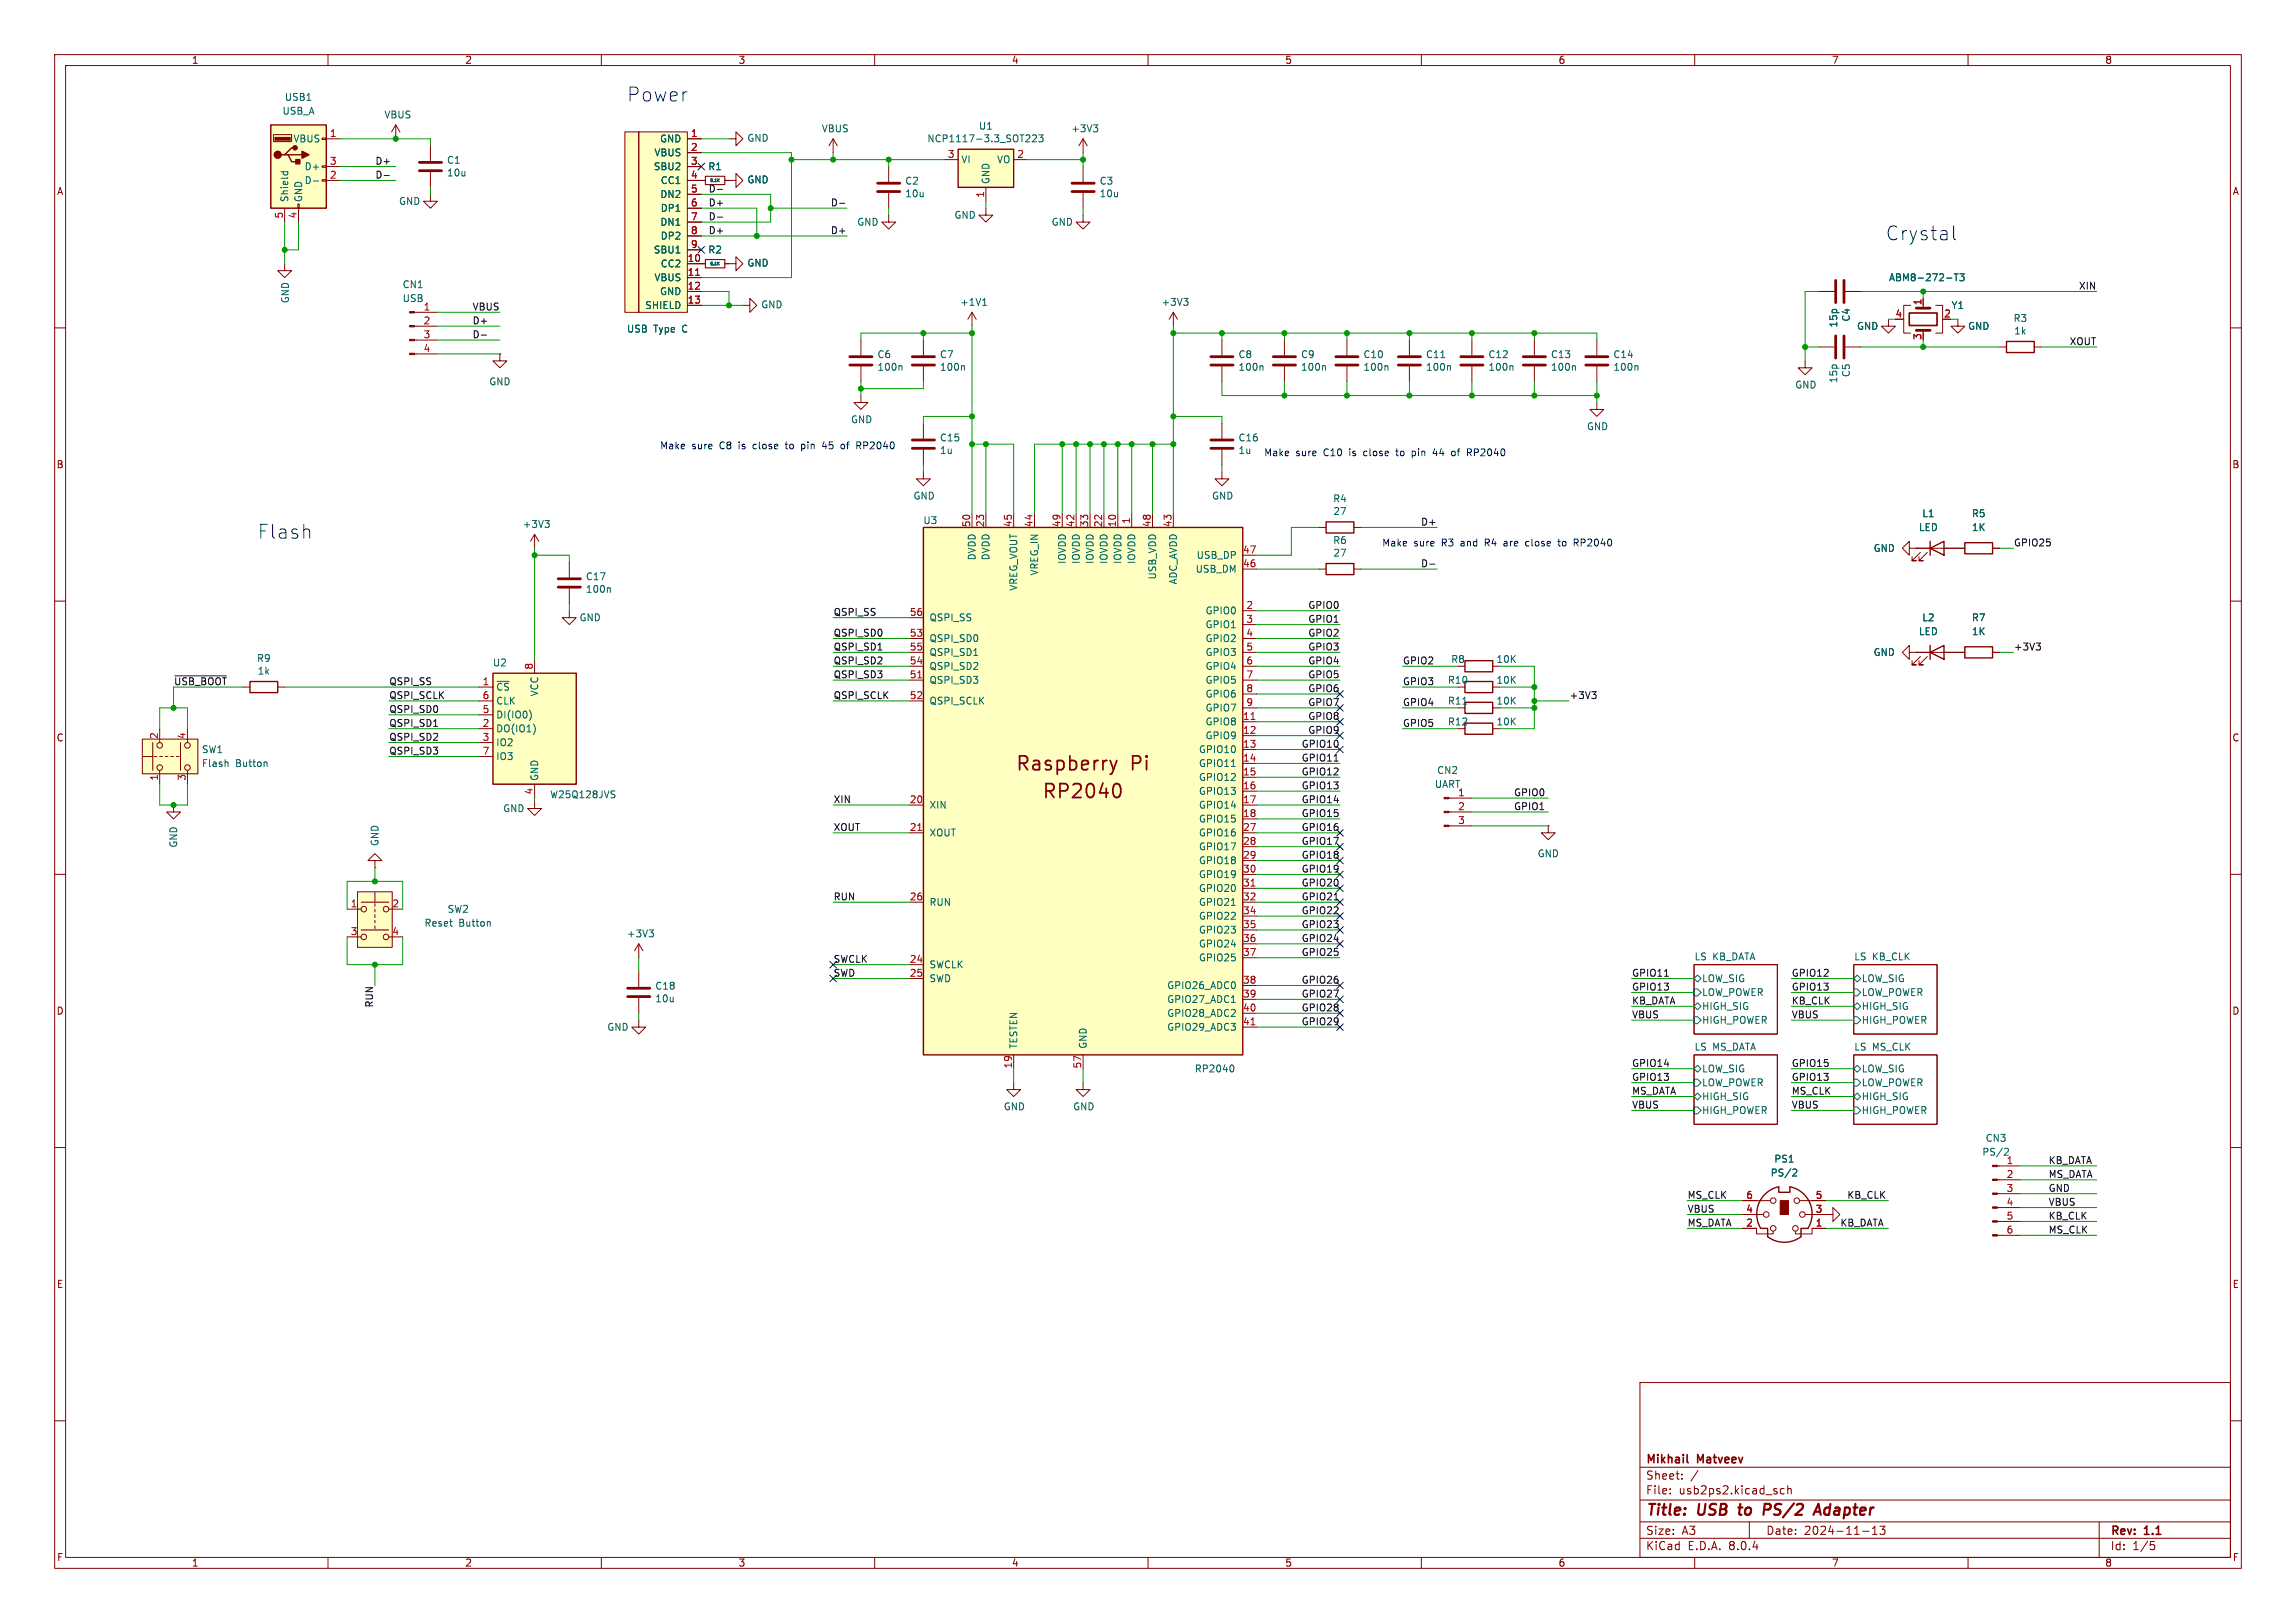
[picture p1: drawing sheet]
<svg xmlns="http://www.w3.org/2000/svg" width="420mm" height="297mm" viewBox="0 0 420 297" stroke-linecap="round" stroke-linejoin="round" font-family="sans-serif">
<defs><g id="words">
<g font-size="3.5" fill="#0000c2">
<text x="114.6" y="18.8">Power</text>
<text x="344.8" y="44.2">Crystal</text>
<text x="47" y="98.8">Flash</text>
</g>
<g font-size="3.5" fill="#840000">
<text x="185.7" y="141.4">Raspberry</text>
<text x="206.8" y="141.4">Pi</text>
<text x="190.5" y="146.5">RP2040</text>
</g>
<g font-size="2.8" fill="#840000">
<text x="301" y="277.9">Title:</text>
<text x="310.6" y="277.9">USB</text>
<text x="319" y="277.9">to</text>
<text x="324.2" y="277.9">PS/2</text>
<text x="334.5" y="277.9">Adapter</text>
</g>
<g font-size="2.1" fill="#840000">
<text x="301" y="268.2">Mikhail</text>
<text x="310.6" y="268.2">Matveev</text>
<text x="301" y="273.7">File:</text>
<text x="301" y="271">Sheet:</text>
<text x="307.1" y="273.7">usb2ps2.kicad_sch</text>
<text x="301" y="281.1">Size:</text>
<text x="307.6" y="281.1">A3</text>
<text x="323" y="281.1">Date:</text>
<text x="330" y="281.1">2024-11-13</text>
<text x="386" y="281.3">Rev:</text>
<text x="392.4" y="281.3">1.1</text>
<text x="301" y="283.9">KiCad</text>
<text x="308.7" y="283.9">E.D.A.</text>
<text x="316.3" y="283.9">8.0.4</text>
<text x="386" y="283.9">Id:</text>
<text x="390.1" y="283.9">1/5</text>
</g>
<g font-size="1.8" fill="#840000">
<text x="35" y="11.9">1</text>
<text x="85" y="11.9">2</text>
<text x="135" y="11.9">3</text>
<text x="185" y="11.9">4</text>
<text x="235" y="11.9">5</text>
<text x="285" y="11.9">6</text>
<text x="335" y="11.9">7</text>
<text x="385" y="11.9">8</text>
<text x="10.3" y="35.9">A</text>
<text x="408.3" y="35.9">A</text>
<text x="10.3" y="85.9">B</text>
<text x="408.2" y="85.9">B</text>
<text x="10.3" y="135.9">C</text>
<text x="408.2" y="135.9">C</text>
<text x="10.3" y="185.9">D</text>
<text x="408.2" y="185.9">D</text>
<text x="10.3" y="235.9">E</text>
<text x="408.3" y="235.9">E</text>
<text x="10.3" y="285.9">F</text>
<text x="35" y="286.9">1</text>
<text x="85" y="286.9">2</text>
<text x="135" y="286.9">3</text>
<text x="185" y="286.9">4</text>
<text x="235" y="286.9">5</text>
<text x="285" y="286.9">6</text>
<text x="335" y="286.9">7</text>
<text x="385" y="286.9">8</text>
<text x="408.3" y="285.9">F</text>
</g>
<g font-size="1.8" fill="#006464">
<text x="51.6" y="21.2">USB_A</text>
<text x="52" y="18.6">USB1</text>
<text x="70.2" y="21.9">VBUS</text>
<text x="179" y="23.9">U1</text>
<text x="53.6" y="26.3">VBUS</text>
<text x="119.6" y="28.8">VBUS</text>
<text x="120.6" y="26.3">GND</text>
<text x="136.6" y="26.1">GND</text>
<text x="150.2" y="24.4">VBUS</text>
<text x="169.5" y="26.2">NCP1117-3.3_SOT223</text>
<text x="195.9" y="24.4">+3V3</text>
<text x="55.6" y="33.9">D-</text>
<text x="55.6" y="31.3">D+</text>
<text x="81.7" y="30.2">C1</text>
<text x="81.7" y="32.5">10u</text>
<text x="119.5" y="31.3">SBU2</text>
<text x="120.8" y="33.9">CC1</text>
<text x="129.5" y="31.3">R1</text>
<text x="136.6" y="33.8">GND</text>
<text x="165.5" y="34">C2</text>
<text x="175.8" y="30.1">VI</text>
<text x="181.2" y="33.8" transform="rotate(-90 181.2 33.8)">GND</text>
<text x="182.3" y="30.1">VO</text>
<text x="201.1" y="34">C3</text>
<text x="52.9" y="37.1" transform="rotate(-90 52.9 37.1)">Shield</text>
<text x="55.5" y="37.1" transform="rotate(-90 55.5 37.1)">GND</text>
<text x="72.9" y="37.7">GND</text>
<text x="120.7" y="36.4">DN2</text>
<text x="120.7" y="41.5">DN1</text>
<text x="120.8" y="39">DP1</text>
<text x="156.7" y="41.5">GND</text>
<text x="165.5" y="36.3">10u</text>
<text x="174.5" y="40.2">GND</text>
<text x="192.3" y="41.5">GND</text>
<text x="201.1" y="36.3">10u</text>
<text x="119.5" y="46.6">SBU1</text>
<text x="120.8" y="44">DP2</text>
<text x="129.5" y="46.6">R2</text>
<text x="73.6" y="52.9">CN1</text>
<text x="119.6" y="51.7">VBUS</text>
<text x="120.8" y="49.1">CC2</text>
<text x="136.6" y="49">GND</text>
<text x="345.5" y="51.7">ABM8-272-T3</text>
<text x="53.1" y="55.6" transform="rotate(-90 53.1 55.6)">GND</text>
<text x="73.6" y="55.5">USB</text>
<text x="77.4" y="56.9">1</text>
<text x="117.9" y="56.7">SHIELD</text>
<text x="120.6" y="54.2">GND</text>
<text x="139.2" y="56.6">GND</text>
<text x="175.5" y="56.2">+1V1</text>
<text x="212.4" y="56.2">+3V3</text>
<text x="338.6" y="59" transform="rotate(-90 338.6 59)">C4</text>
<text x="356.9" y="56.7">Y1</text>
<text x="368.2" y="59.1">R3</text>
<text x="114.6" y="61.1">USB</text>
<text x="119.6" y="61.1">Type</text>
<text x="124.9" y="61.1">C</text>
<text x="160.4" y="65.7">C6</text>
<text x="171.8" y="65.7">C7</text>
<text x="226.5" y="65.7">C8</text>
<text x="237.9" y="65.7">C9</text>
<text x="249.3" y="65.7">C10</text>
<text x="260.7" y="65.7">C11</text>
<text x="272.2" y="65.7">C12</text>
<text x="283.6" y="65.7">C13</text>
<text x="295" y="65.7">C14</text>
<text x="336.3" y="60" transform="rotate(-90 336.3 60)">15p</text>
<text x="339.6" y="60.6">GND</text>
<text x="359.9" y="60.6">GND</text>
<text x="368.4" y="61.4">1k</text>
<text x="89.4" y="70.7">GND</text>
<text x="160.4" y="68">100n</text>
<text x="171.8" y="68">100n</text>
<text x="226.5" y="68">100n</text>
<text x="237.9" y="68">100n</text>
<text x="249.3" y="68">100n</text>
<text x="260.7" y="68">100n</text>
<text x="272.2" y="68">100n</text>
<text x="283.6" y="68">100n</text>
<text x="295" y="68">100n</text>
<text x="328.3" y="71.3">GND</text>
<text x="336.3" y="70.2" transform="rotate(-90 336.3 70.2)">15p</text>
<text x="338.6" y="69.1" transform="rotate(-90 338.6 69.1)">C5</text>
<text x="155.6" y="77.6">GND</text>
<text x="171.8" y="83.3">1u</text>
<text x="171.8" y="81">C15</text>
<text x="226.5" y="83.3">1u</text>
<text x="226.5" y="81">C16</text>
<text x="290.2" y="78.9">GND</text>
<text x="167" y="91.6">GND</text>
<text x="221.6" y="91.6">GND</text>
<text x="243.8" y="92.1">R4</text>
<text x="243.8" y="94.4">27</text>
<text x="351.5" y="94.8">L1</text>
<text x="360.6" y="94.8">R5</text>
<text x="95.5" y="96.8">+3V3</text>
<text x="168.8" y="96.1">U3</text>
<text x="243.8" y="99.7">R6</text>
<text x="342.6" y="101.2">GND</text>
<text x="350.9" y="97.4">LED</text>
<text x="360.6" y="97.4">1K</text>
<text x="107.1" y="106.4">C17</text>
<text x="178.7" y="102.6" transform="rotate(-90 178.7 102.6)">DVDD</text>
<text x="181.2" y="102.6" transform="rotate(-90 181.2 102.6)">DVDD</text>
<text x="190.1" y="105.4" transform="rotate(-90 190.1 105.4)">VREG_IN</text>
<text x="195.2" y="103.3" transform="rotate(-90 195.2 103.3)">IOVDD</text>
<text x="197.7" y="103.3" transform="rotate(-90 197.7 103.3)">IOVDD</text>
<text x="200.3" y="103.3" transform="rotate(-90 200.3 103.3)">IOVDD</text>
<text x="202.8" y="103.3" transform="rotate(-90 202.8 103.3)">IOVDD</text>
<text x="205.3" y="103.3" transform="rotate(-90 205.3 103.3)">IOVDD</text>
<text x="207.9" y="103.3" transform="rotate(-90 207.9 103.3)">IOVDD</text>
<text x="211.7" y="106.1" transform="rotate(-90 211.7 106.1)">USB_VDD</text>
<text x="215.5" y="107.1" transform="rotate(-90 215.5 107.1)">ADC_AVDD</text>
<text x="218.6" y="105">USB_DM</text>
<text x="218.8" y="102.5">USB_DP</text>
<text x="243.8" y="102.1">27</text>
<text x="105.9" y="113.9">GND</text>
<text x="107.1" y="108.7">100n</text>
<text x="169.9" y="113.9">QSPI_SS</text>
<text x="186.3" y="108.2" transform="rotate(-90 186.3 108.2)">VREG_VOUT</text>
<text x="220.4" y="112.6">GPIO0</text>
<text x="351.5" y="113.9">L2</text>
<text x="360.6" y="113.9">R7</text>
<text x="169.9" y="117.7">QSPI_SD0</text>
<text x="220.4" y="115.2">GPIO1</text>
<text x="220.4" y="117.7">GPIO2</text>
<text x="350.9" y="116.4">LED</text>
<text x="360.6" y="116.4">1K</text>
<text x="46.9" y="121.3">R9</text>
<text x="47" y="123.6">1k</text>
<text x="90.1" y="122.1">U2</text>
<text x="169.9" y="125.3">QSPI_SD3</text>
<text x="169.9" y="122.8">QSPI_SD2</text>
<text x="169.9" y="120.2">QSPI_SD1</text>
<text x="220.4" y="120.2">GPIO3</text>
<text x="220.4" y="122.8">GPIO4</text>
<text x="220.4" y="125.3">GPIO5</text>
<text x="264.8" y="125.3">R10</text>
<text x="265.4" y="121.5">R8</text>
<text x="273.6" y="125.3">10K</text>
<text x="273.6" y="121.5">10K</text>
<text x="342.6" y="120.2">GND</text>
<text x="90.7" y="126.6">~{CS}</text>
<text x="90.7" y="131.7">DI(IO0)</text>
<text x="90.7" y="129.1">CLK</text>
<text x="98.7" y="127.5" transform="rotate(-90 98.7 127.5)">VCC</text>
<text x="169.9" y="129.1">QSPI_SCLK</text>
<text x="220.4" y="127.9">GPIO6</text>
<text x="220.4" y="130.4">GPIO7</text>
<text x="264.8" y="129.1">R11</text>
<text x="273.6" y="129.1">10K</text>
<text x="90.7" y="134.2">DO(IO1)</text>
<text x="90.7" y="136.8">IO2</text>
<text x="220.4" y="132.9">GPIO8</text>
<text x="220.4" y="135.5">GPIO9</text>
<text x="264.8" y="132.9">R12</text>
<text x="273.6" y="132.9">10K</text>
<text x="36.8" y="140.6">Flash</text>
<text x="36.8" y="138">SW1</text>
<text x="43.1" y="140.6">Button</text>
<text x="90.7" y="139.3">IO3</text>
<text x="98.7" y="143" transform="rotate(-90 98.7 143)">GND</text>
<text x="219.2" y="138">GPIO10</text>
<text x="219.2" y="140.6">GPIO11</text>
<text x="219.2" y="143.1">GPIO12</text>
<text x="262.8" y="141.8">CN2</text>
<text x="91.9" y="148.8">GND</text>
<text x="100.5" y="146.3">W25Q128JVS</text>
<text x="169.9" y="148.2">XIN</text>
<text x="219.2" y="145.6">GPIO13</text>
<text x="219.2" y="148.2">GPIO14</text>
<text x="262.4" y="144.4">UART</text>
<text x="32.6" y="155.2" transform="rotate(-90 32.6 155.2)">GND</text>
<text x="69.4" y="154.9" transform="rotate(-90 69.4 154.9)">GND</text>
<text x="169.9" y="153.3">XOUT</text>
<text x="219.2" y="150.7">GPIO15</text>
<text x="219.2" y="153.3">GPIO16</text>
<text x="219.2" y="155.8">GPIO17</text>
<text x="219.2" y="158.3">GPIO18</text>
<text x="219.2" y="160.9">GPIO19</text>
<text x="281.2" y="157.1">GND</text>
<text x="81.8" y="167.2">SW2</text>
<text x="169.9" y="166">RUN</text>
<text x="219.2" y="163.4">GPIO20</text>
<text x="219.2" y="166">GPIO21</text>
<text x="77.6" y="169.8">Reset</text>
<text x="83.9" y="169.8">Button</text>
<text x="114.6" y="171.7">+3V3</text>
<text x="219.2" y="168.5">GPIO22</text>
<text x="219.2" y="171">GPIO23</text>
<text x="219.2" y="173.6">GPIO24</text>
<text x="169.9" y="177.4">SWCLK</text>
<text x="169.9" y="179.9">SWD</text>
<text x="219.2" y="176.1">GPIO25</text>
<text x="309.9" y="175.8">LS</text>
<text x="311.3" y="179.9">LOW_SIG</text>
<text x="313.3" y="175.8">KB_DATA</text>
<text x="339.1" y="175.8">LS</text>
<text x="340.5" y="179.9">LOW_SIG</text>
<text x="342.5" y="175.8">KB_CLK</text>
<text x="119.8" y="181.3">C18</text>
<text x="119.8" y="183.6">10u</text>
<text x="213.4" y="181.2">GPIO26_ADC0</text>
<text x="213.4" y="183.7">GPIO27_ADC1</text>
<text x="311.3" y="182.5">LOW_POWER</text>
<text x="311.3" y="185">HIGH_SIG</text>
<text x="340.5" y="182.5">LOW_POWER</text>
<text x="340.5" y="185">HIGH_SIG</text>
<text x="111" y="188.8">GND</text>
<text x="213.4" y="186.3">GPIO28_ADC2</text>
<text x="213.4" y="188.8">GPIO29_ADC3</text>
<text x="311.3" y="187.6">HIGH_POWER</text>
<text x="340.5" y="187.6">HIGH_POWER</text>
<text x="186.3" y="192" transform="rotate(-90 186.3 192)">TESTEN</text>
<text x="199" y="192" transform="rotate(-90 199 192)">GND</text>
<text x="218.5" y="196.4">RP2040</text>
<text x="309.9" y="192.3">LS</text>
<text x="311.3" y="196.4">LOW_SIG</text>
<text x="313.3" y="192.3">MS_DATA</text>
<text x="339.1" y="192.3">LS</text>
<text x="340.5" y="196.4">LOW_SIG</text>
<text x="342.5" y="192.3">MS_CLK</text>
<text x="183.5" y="203.4">GND</text>
<text x="196.2" y="203.4">GND</text>
<text x="311.3" y="199">LOW_POWER</text>
<text x="311.3" y="201.5">HIGH_SIG</text>
<text x="340.5" y="199">LOW_POWER</text>
<text x="340.5" y="201.5">HIGH_SIG</text>
<text x="311.3" y="204.1">HIGH_POWER</text>
<text x="340.5" y="204.1">HIGH_POWER</text>
<text x="363.1" y="209.1">CN3</text>
<text x="323.8" y="215.5">PS/2</text>
<text x="324.5" y="213">PS1</text>
<text x="362.5" y="211.7">PS/2</text>
<text x="367" y="213.1">1</text>
</g>
<g font-size="1.8" fill="#a90000">
<text x="60.3" y="25.1">1</text>
<text x="126.3" y="25.1">1</text>
<text x="126.3" y="27.7">2</text>
<text x="173.3" y="29">3</text>
<text x="186" y="29">2</text>
<text x="60.3" y="32.8">2</text>
<text x="60.3" y="30.2">3</text>
<text x="126.3" y="30.2">3</text>
<text x="126.3" y="32.8">4</text>
<text x="126.3" y="35.3">5</text>
<text x="51.8" y="40.1" transform="rotate(-90 51.8 40.1)">5</text>
<text x="54.4" y="40.1" transform="rotate(-90 54.4 40.1)">4</text>
<text x="126.3" y="37.8">6</text>
<text x="126.3" y="40.4">7</text>
<text x="180.1" y="36.3" transform="rotate(-90 180.1 36.3)">1</text>
<text x="126.3" y="42.9">8</text>
<text x="126.3" y="45.5">9</text>
<text x="125.7" y="48">10</text>
<text x="125.7" y="50.5">11</text>
<text x="125.7" y="53.1">12</text>
<text x="77.4" y="59.4">2</text>
<text x="125.7" y="55.6">13</text>
<text x="346.6" y="58.2">4</text>
<text x="351.5" y="56" transform="rotate(-90 351.5 56)">1</text>
<text x="355.5" y="58.2">2</text>
<text x="77.4" y="62">3</text>
<text x="77.4" y="64.5">4</text>
<text x="351.5" y="62.3" transform="rotate(-90 351.5 62.3)">3</text>
<text x="206.8" y="96" transform="rotate(-90 206.8 96)">1</text>
<text x="177.5" y="96.6" transform="rotate(-90 177.5 96.6)">50</text>
<text x="180.1" y="96.6" transform="rotate(-90 180.1 96.6)">23</text>
<text x="185.2" y="96.6" transform="rotate(-90 185.2 96.6)">45</text>
<text x="189" y="96.6" transform="rotate(-90 189 96.6)">44</text>
<text x="194.1" y="96.6" transform="rotate(-90 194.1 96.6)">49</text>
<text x="196.6" y="96.6" transform="rotate(-90 196.6 96.6)">42</text>
<text x="199.1" y="96.6" transform="rotate(-90 199.1 96.6)">33</text>
<text x="201.7" y="96.6" transform="rotate(-90 201.7 96.6)">22</text>
<text x="204.2" y="96.6" transform="rotate(-90 204.2 96.6)">10</text>
<text x="210.6" y="96.6" transform="rotate(-90 210.6 96.6)">48</text>
<text x="214.4" y="96.6" transform="rotate(-90 214.4 96.6)">43</text>
<text x="227.3" y="101.3">47</text>
<text x="227.3" y="103.9">46</text>
<text x="166.3" y="112.8">56</text>
<text x="227.9" y="111.5">2</text>
<text x="166.3" y="116.6">53</text>
<text x="166.3" y="119.1">55</text>
<text x="227.9" y="114">3</text>
<text x="227.9" y="116.6">4</text>
<text x="227.9" y="119.1">5</text>
<text x="88.2" y="125.5">1</text>
<text x="97.5" y="122.6" transform="rotate(-90 97.5 122.6)">8</text>
<text x="166.3" y="124.2">51</text>
<text x="166.3" y="121.7">54</text>
<text x="227.9" y="121.7">6</text>
<text x="227.9" y="124.2">7</text>
<text x="88.2" y="130.6">5</text>
<text x="88.2" y="128">6</text>
<text x="166.3" y="128">52</text>
<text x="227.3" y="131.8">11</text>
<text x="227.9" y="126.7">8</text>
<text x="227.9" y="129.3">9</text>
<text x="29" y="135.3" transform="rotate(-90 29 135.3)">2</text>
<text x="34" y="135.3" transform="rotate(-90 34 135.3)">4</text>
<text x="88.2" y="133.1">2</text>
<text x="88.2" y="135.6">3</text>
<text x="227.3" y="134.4">12</text>
<text x="227.3" y="136.9">13</text>
<text x="29" y="142.9" transform="rotate(-90 29 142.9)">1</text>
<text x="34" y="142.9" transform="rotate(-90 34 142.9)">3</text>
<text x="88.2" y="138.2">7</text>
<text x="227.3" y="139.4">14</text>
<text x="227.3" y="142">15</text>
<text x="97.5" y="145.5" transform="rotate(-90 97.5 145.5)">4</text>
<text x="166.3" y="147.1">20</text>
<text x="227.3" y="144.5">16</text>
<text x="227.3" y="147.1">17</text>
<text x="227.3" y="149.6">18</text>
<text x="266.6" y="145.8">1</text>
<text x="266.6" y="148.3">2</text>
<text x="166.3" y="152.1">21</text>
<text x="227.3" y="152.1">27</text>
<text x="227.3" y="154.7">28</text>
<text x="266.6" y="150.9">3</text>
<text x="227.3" y="157.2">29</text>
<text x="227.3" y="159.8">30</text>
<text x="64.1" y="166.1">1</text>
<text x="71.7" y="166.1">2</text>
<text x="166.3" y="164.8">26</text>
<text x="227.3" y="162.3">31</text>
<text x="227.3" y="164.8">32</text>
<text x="227.3" y="167.4">34</text>
<text x="64.1" y="171.2">3</text>
<text x="71.7" y="171.2">4</text>
<text x="227.3" y="169.9">35</text>
<text x="227.3" y="172.5">36</text>
<text x="166.3" y="176.3">24</text>
<text x="166.3" y="178.8">25</text>
<text x="227.3" y="175">37</text>
<text x="227.3" y="180.1">38</text>
<text x="227.3" y="182.6">39</text>
<text x="227.3" y="185.2">40</text>
<text x="227.3" y="187.7">41</text>
<text x="185.2" y="195.6" transform="rotate(-90 185.2 195.6)">19</text>
<text x="197.9" y="195.6" transform="rotate(-90 197.9 195.6)">57</text>
<text x="367" y="215.6">2</text>
<text x="319.3" y="222">4</text>
<text x="319.3" y="219.5">6</text>
<text x="332" y="222">3</text>
<text x="332" y="219.5">5</text>
<text x="367" y="218.2">3</text>
<text x="367" y="220.7">4</text>
<text x="319.3" y="224.5">2</text>
<text x="332" y="224.5">1</text>
<text x="367" y="223.3">5</text>
<text x="367" y="225.8">6</text>
</g>
<g font-size="1.8" fill="#0f0f0f">
<text x="68.6" y="30.2">D+</text>
<text x="68.6" y="32.8">D-</text>
<text x="129.5" y="35.3">D-</text>
<text x="129.5" y="40.4">D-</text>
<text x="129.5" y="37.8">D+</text>
<text x="151.9" y="37.8">D-</text>
<text x="129.5" y="42.9">D+</text>
<text x="151.9" y="42.9">D+</text>
<text x="380.2" y="53.1">XIN</text>
<text x="86.4" y="56.9">VBUS</text>
<text x="86.4" y="59.4">D+</text>
<text x="86.4" y="62">D-</text>
<text x="378.5" y="63.2">XOUT</text>
<text x="259.8" y="96.3">D+</text>
<text x="368.3" y="100.1">GPIO25</text>
<text x="259.8" y="103.9">D-</text>
<text x="152.4" y="112.8">QSPI_SS</text>
<text x="239.2" y="111.5">GPIO0</text>
<text x="152.4" y="119.1">QSPI_SD1</text>
<text x="152.4" y="116.6">QSPI_SD0</text>
<text x="239.2" y="114">GPIO1</text>
<text x="239.2" y="119.1">GPIO3</text>
<text x="239.2" y="116.6">GPIO2</text>
<text x="368.3" y="119.1">+3V3</text>
<text x="31.7" y="125.5">~{USB_BOOT}</text>
<text x="71.1" y="125.5">QSPI_SS</text>
<text x="152.4" y="121.7">QSPI_SD2</text>
<text x="152.4" y="124.2">QSPI_SD3</text>
<text x="239.2" y="124.2">GPIO5</text>
<text x="239.2" y="121.7">GPIO4</text>
<text x="256.5" y="125.5">GPIO3</text>
<text x="256.5" y="121.7">GPIO2</text>
<text x="71.1" y="130.5">QSPI_SD0</text>
<text x="71.1" y="128">QSPI_SCLK</text>
<text x="152.4" y="128">QSPI_SCLK</text>
<text x="239.2" y="126.7">GPIO6</text>
<text x="239.2" y="131.8">GPIO8</text>
<text x="239.2" y="129.3">GPIO7</text>
<text x="256.5" y="129.3">GPIO4</text>
<text x="287" y="128">+3V3</text>
<text x="71.1" y="133.1">QSPI_SD1</text>
<text x="71.1" y="135.6">QSPI_SD2</text>
<text x="238" y="136.9">GPIO10</text>
<text x="239.2" y="134.4">GPIO9</text>
<text x="256.5" y="133.1">GPIO5</text>
<text x="71.1" y="138.2">QSPI_SD3</text>
<text x="238" y="142">GPIO12</text>
<text x="238" y="139.4">GPIO11</text>
<text x="152.4" y="147.1">XIN</text>
<text x="238" y="144.5">GPIO13</text>
<text x="238" y="147.1">GPIO14</text>
<text x="238" y="149.6">GPIO15</text>
<text x="276.9" y="145.8">GPIO0</text>
<text x="276.9" y="148.3">GPIO1</text>
<text x="152.4" y="152.1">XOUT</text>
<text x="238" y="154.7">GPIO17</text>
<text x="238" y="152.1">GPIO16</text>
<text x="238" y="157.2">GPIO18</text>
<text x="238" y="159.8">GPIO19</text>
<text x="152.4" y="164.8">RUN</text>
<text x="238" y="167.4">GPIO22</text>
<text x="238" y="162.3">GPIO20</text>
<text x="238" y="164.8">GPIO21</text>
<text x="238" y="172.5">GPIO24</text>
<text x="238" y="169.9">GPIO23</text>
<text x="152.4" y="178.8">SWD</text>
<text x="152.4" y="176.3">SWCLK</text>
<text x="238" y="175">GPIO25</text>
<text x="298.4" y="178.8">GPIO11</text>
<text x="327.7" y="178.8">GPIO12</text>
<text x="68.3" y="184.5" transform="rotate(-90 68.3 184.5)">RUN</text>
<text x="238" y="185.2">GPIO28</text>
<text x="238" y="180.1">GPIO26</text>
<text x="238" y="182.6">GPIO27</text>
<text x="298.4" y="183.9">KB_DATA</text>
<text x="298.4" y="181.3">GPIO13</text>
<text x="327.7" y="181.3">GPIO13</text>
<text x="327.7" y="183.9">KB_CLK</text>
<text x="238" y="187.7">GPIO29</text>
<text x="298.4" y="186.4">VBUS</text>
<text x="327.7" y="186.4">VBUS</text>
<text x="298.4" y="195.3">GPIO14</text>
<text x="298.4" y="197.9">GPIO13</text>
<text x="327.7" y="197.9">GPIO13</text>
<text x="327.7" y="195.3">GPIO15</text>
<text x="298.4" y="200.4">MS_DATA</text>
<text x="298.4" y="202.9">VBUS</text>
<text x="327.7" y="200.4">MS_CLK</text>
<text x="327.7" y="202.9">VBUS</text>
<text x="374.6" y="215.6">MS_DATA</text>
<text x="374.6" y="213.1">KB_DATA</text>
<text x="308.6" y="222">VBUS</text>
<text x="308.6" y="219.4">MS_CLK</text>
<text x="337.8" y="219.4">KB_CLK</text>
<text x="374.6" y="220.7">VBUS</text>
<text x="374.6" y="218.2">GND</text>
<text x="308.6" y="224.5">MS_DATA</text>
<text x="336.5" y="224.5">KB_DATA</text>
<text x="374.6" y="223.3">KB_CLK</text>
<text x="374.6" y="225.8">MS_CLK</text>
</g>
<g font-size="1.8" fill="#0000c2">
<text x="120.6" y="82.3">Make</text>
<text x="126.5" y="82.3">sure</text>
<text x="131.8" y="82.3">C8</text>
<text x="135.4" y="82.3">is</text>
<text x="138.2" y="82.3">close</text>
<text x="144.4" y="82.3">to</text>
<text x="147.5" y="82.3">pin</text>
<text x="151.5" y="82.3">45</text>
<text x="155.1" y="82.3">of</text>
<text x="158.2" y="82.3">RP2040</text>
<text x="231.1" y="83.6">Make</text>
<text x="237" y="83.6">sure</text>
<text x="242.3" y="83.6">C10</text>
<text x="247.1" y="83.6">is</text>
<text x="249.9" y="83.6">close</text>
<text x="256.1" y="83.6">to</text>
<text x="259.2" y="83.6">pin</text>
<text x="263.2" y="83.6">44</text>
<text x="266.8" y="83.6">of</text>
<text x="269.9" y="83.6">RP2040</text>
<text x="252.7" y="100.1">Make</text>
<text x="258.6" y="100.1">sure</text>
<text x="263.8" y="100.1">R3</text>
<text x="267.5" y="100.1">and</text>
<text x="272.1" y="100.1">R4</text>
<text x="275.8" y="100.1">are</text>
<text x="280" y="100.1">close</text>
<text x="286.1" y="100.1">to</text>
<text x="289.2" y="100.1">RP2040</text>
</g>
<g font-size=".7" fill="#006464">
<text x="129.8" y="33.5">5.1K</text>
<text x="129.8" y="48.7">5.1K</text>
</g>
</g></defs>
<g fill="none" stroke="#840000" stroke-width=".18">
<path d="M10 10h400v277h-400zM12 12h396v273h-396zM60 10v2M110 10v2M160 10v2M210 10v2M260 10v2M310 10v2M360 10v2M128.3 33h.7M132.6 33h2v-1.2l1.3 1.2-1.3 1.3v-1.3M152.4 25.4l-.8 1.3"/>
<path d="M152.4 25.4v2.5M152.4 25.4l.8 1.3M162.6 39.4v1.2h1.2l-1.2 1.3-1.3-1.3h1.3M162.6 30.5v2.8M162.6 35.3v2.8M198.1 25.4l-.7 1.3M198.1 25.4v2.5M198.1 30.5v2.8M198.1 35.3v2.8M198.1 25.4l.8 1.3M10 60h2M128.3 48.3h.7"/>
<path d="M132.6 48.3h2v-1.3l1.3 1.3-1.3 1.2v-1.2M135.9 55.9h1.3v-1.3l1.2 1.3-1.2 1.3v-1.3M177.8 57.2l-.8 1.2M177.8 57.2v2.5M177.8 57.2l.8 1.2M408 60h2M157.5 72.4v1.3h1.2l-1.2 1.2-1.3-1.2h1.3M157.5 62.2v2.8M157.5 67.1v2.8M168.9 62.2v2.8M168.9 67.1v2.8M10 110h2"/>
<path d="M408 110h2M10 160h2M408 160h2M309.9 176.5h15.2v12.7h-15.2zM339.1 176.5h15.2v12.7h-15.2zM185.4 198.1v1.3h1.3l-1.3 1.3-1.3-1.3h1.3M309.9 193h15.2v12.7h-15.2zM339.1 193h15.2v12.7h-15.2zM10 210h2M365.4 218.4h4.2M365.4 215.9h4.2M365.4 213.4h4.2"/>
<path d="M408 210h2M365.4 226.1h4.2M365.4 223.5h4.2M365.4 221h4.2M10 260h2M300 253h108v32h-108zM408 260h2M300 278.5h108M300 274.5h108M300 268.5h108M305.5 273.2v.2M305.5 272.5v.1"/>
<path d="M307.7 270.5v.2M307.7 269.8v.1M310.6 269.1l-1.3 1.9M320 278.5v3M326.4 272.5l-.5-.1-.2 .3v.4l.1 .2h.6M327 272.5l.2-.1 .4 .1 .1 .9M327 271.9v1.5M342.5 279.7l.4-.4v1.5M344.8 279.3l-.5 .6 .4 .1v.6l-.2 .2h-.4l-.2-.2M384 278.5v6.5M60 285v2M110 285v2"/>
<path d="M160 285v2M210 285v2M260 285v2M300 281.5h108M310 285v2M340.7 280.2h1.2M342.5 280.8h.9M360 285v2M393.4 282.1h.7M393.5 282.7h.4l.3 .2-.2 .6-.5 .1"/>
</g>
<path d="M318 275.9h.7M318.3 275.2l-.2 1.7 .3 .3M323.6 275.2h-.8l-.2 2M323.7 276.2l-1 .1M331.7 277.2l.9-2 .4 2M332 276.6h.9" fill="none" stroke="#840000" stroke-width=".4"/>
<path d="M308.6 267.5l.2 .2" fill="none" stroke="#840000" stroke-width=".3"/>
<g fill="none" stroke="#006464" stroke-width=".18">
<path d="M131.4 33l.2 .2M131.6 32.7l-.3 .3M200 22.9h.8l-.4 .4M200.6 23.3l.2 .3v.3l-.2 .2M131.4 48.2l.2 .3M131.6 48l-.3 .3M179.8 55.9h.7M179.9 54.9l.2-.3v1.3M164.8 66.9l.2 .2v.7M176.2 66.9l.2 .2v.7M309.9 179.1l.6-.7 .6 .7-.6 .6zM339.1 179.1l.6-.7 .7 .7-.7 .6z"/>
<path d="M309.9 195.6l.6-.7 .6 .7-.6 .6zM309.9 197.5h.6l.6 .6-.6 .7h-.6zM309.9 181h.6l.6 .6-.6 .6h-.6zM309.9 184.2l.6-.7 .6 .7-.6 .6zM309.9 186.1h.6l.6 .6-.6 .6h-.6zM339.1 195.6l.6-.7 .7 .7-.7 .6zM339.1 197.5h.6l.7 .6-.7 .7h-.6zM339.1 181h.6l.7 .6-.7 .6h-.6zM339.1 184.2l.6-.7 .7 .7-.7 .6zM339.1 186.1h.6l.7 .6-.7 .6h-.6zM309.9 200.7l.6-.7 .6 .7-.6 .6zM309.9 202.6h.6l.6 .6-.6 .6h-.6z"/>
<path d="M339.1 200.7l.6-.7 .7 .7-.7 .6zM339.1 202.6h.6l.7 .6-.7 .6h-.6zM366.8 210.1l.5 .1 .1 .3-.8 .9"/>
</g>
<path d="M160.5 35.1h4.1M160.5 33.5h4.1M196.1 35.1h4.1M196.1 33.5h4.1M155.4 66.8h4.1M155.4 65.3h4.1M166.9 66.8h4M166.9 65.3h4" fill="none" stroke="#840000" stroke-width=".51"/>
<path d="M129 32.3h3.6v1.5h-3.6zM129 47.5h3.6v1.5h-3.6z" fill="none" stroke="#840000" stroke-width=".2"/>
<g fill="#840000" stroke="#840000" stroke-width=".18">
<path d="M364.5 225.9h.9v.3h-.9z"/>
<path d="M364.5 223.4h.9v.2h-.9z"/>
<path d="M364.5 220.9h.9v.2h-.9z"/>
<path d="M364.5 218.3h.9v.3h-.9z"/>
<path d="M364.5 215.8h.9v.2h-.9z"/>
<path d="M364.5 213.2h.9v.3h-.9z"/>
</g>
<g fill="#ffffc2">
<path d="M114.3 24.1h2.5v33.1h-2.5z"/>
<path d="M116.8 24.1h8.9v33.1h-8.9z"/>
</g>
<g fill="none" stroke="#840000" stroke-width=".18">
<path d="M114.3 24.1h2.5v33.1h-2.5zM116.8 24.1h8.9v33.1h-8.9zM125.7 25.4h2.6M125.7 27.9h2.6M125.7 30.5h2.6M125.7 33h2.6M125.7 35.6h2.6M125.7 38.1h2.6M125.7 48.3h2.6M125.7 50.8h2.6M125.7 53.3h2.6M125.7 55.9h2.6"/>
<path d="M125.7 40.6h2.6M125.7 43.2h2.6M125.7 45.7h2.6"/>
</g>
<path d="M127.2 50.4h.8" fill="none" stroke="#a90000" stroke-width=".18"/>
<path d="M175.3 27.3h10.1v7h-10.1z" fill="#ffffc2"/>
<path d="M175.3 27.3h10.1v7h-10.1z" fill="none" stroke="#840000" stroke-width=".25"/>
<path d="M172.7 29.2h2.6M180.3 34.3v2.5M185.4 29.2h2.6M198.1 39.4v1.2h1.3l-1.3 1.3-1.3-1.3h1.3" fill="none" stroke="#840000" stroke-width=".18"/>
<path d="M187.6 26h.8M188.3 24.8v.4M188.9 24.8l.5-.1 .2 .3-.8 1h.8M190 24.7h.8l-.4 .5 .3 .1v.5l-.1 .2-.6-.2" fill="none" stroke="#006464" stroke-width=".18"/>
<path d="M26 135.3h10.2v6.3h-10.2z" fill="#ffffc2"/>
<g fill="none" stroke="#840000" stroke-width=".18">
<path d="M180.3 38.1v1.3h1.3l-1.3 1.2-1.2-1.2h1.2M52.1 48.3v1.2h1.2l-1.2 1.3-1.3-1.3h1.3M26 135.3h10.2v6.3h-10.2zM26.2 138.4h1.7M27.9 135.9v5.1M28.2 138.4h.5M29.2 138.4h.5M29.2 133.4v2.5M30.2 138.4h.5M31.2 138.4h.5M32.3 138.4h.5M33 135.9v5.1"/>
<path d="M34.3 133.4v2.5M29.2 141v2.5M34.3 141v2.5"/>
<circle cx="29.2" cy="136.4" r=".51"/>
<circle cx="34.3" cy="136.4" r=".51"/>
<circle cx="29.2" cy="140.5" r=".51"/>
<circle cx="34.3" cy="140.5" r=".51"/>
</g>
<path d="M41.7 139.5v.8M48.7 139.4l.2 .2v.7" fill="none" stroke="#006464" stroke-width=".18"/>
<path d="M49.5 22.9h10.2v15.2h-10.2z" fill="#ffffc2"/>
<path d="M49.5 22.9h10.2v15.2h-10.2zM52.1 28.3h.6l.6 1.3h1.3M52.7 28.3h2.5M54 27.1h-.7l-1.2 1.2h-.7M242.6 95.5h5v2h-5zM242.6 103.1h5v2.1h-5z" fill="none" stroke="#840000" stroke-width=".25"/>
<g fill="#840000" stroke="#840000" stroke-width=".25">
<path d="M55.2 27.7l1.3 .6-1.3 .7z"/>
<path d="M54.1 29.2h.8v.8h-.8z"/>
<circle cx="50.8" cy="28.3" r=".63"/>
<circle cx="54" cy="27.1" r=".38"/>
</g>
<path d="M50.3 25.1h2.8v.6h-2.8z" fill="#840000" stroke="#840000" stroke-width=".18"/>
<g fill="none" stroke="#840000" stroke-width=".18">
<path d="M50 24.6h3.3v1.3h-3.3zM52.1 38.1v2.5M54.5 37.3h.2v.8h-.2zM54.6 38.1v2.5M58.9 32.9h.8v.2h-.8zM58.9 30.4h.8v.2h-.8zM58.9 25.3h.8v.2h-.8zM59.7 25.4h2.5M59.7 33h2.5M59.7 30.5h2.5M133.3 25.4h1.3v-1.3l1.3 1.3-1.3 1.3v-1.3M214.6 57.2l-.7 1.2"/>
<path d="M214.6 57.2v2.5M214.6 57.2l.8 1.2M223.5 62.2v2.8M223.5 67.1v2.8M223.5 77.5v2.8M234.9 62.2v2.8M234.9 67.1v2.8M246.4 62.2v2.8M246.4 67.1v2.8M223.5 86.4v1.2h1.3l-1.3 1.3-1.3-1.3h1.3M223.5 82.3v2.8M241.3 96.5h1.3"/>
<path d="M247.6 96.5h1.3M241.3 104.1h1.3M247.6 104.1h1.3"/>
</g>
<path d="M51.4 31.4h1.2M51.9 31.4l-.1 .4M52.6 31.4v.4M57.3 33.1h1M216.5 54.6h.8l-.4 .5M217.1 55.1l.2 .2v.3l-.2 .3M230.8 66.9l.2 .2v.7M242.3 66.9l.2 .2v.7M253.7 66.9l.2 .2v.7" fill="none" stroke="#006464" stroke-width=".18"/>
<path d="M221.5 66.8h4.1M221.5 65.3h4.1M232.9 66.8h4.1M232.9 65.3h4.1M244.3 66.8h4.1M244.3 65.3h4.1M221.5 82h4.1M221.5 80.5h4.1" fill="none" stroke="#840000" stroke-width=".51"/>
<path d="M65.4 163.2h6.4v10.2h-6.4z" fill="#ffffc2"/>
<g fill="none" stroke="#840000" stroke-width=".18">
<path d="M72.4 22.9l-.8 1.2M72.4 22.9v2.5M72.4 22.9l.8 1.2M78.7 35.6v1.2h1.3l-1.3 1.3-1.2-1.3h1.2M78.7 26.7v2.8M78.7 31.5v2.8M332.7 53.3h2.8M337.6 53.3h2.8M345.4 58.4v1.3h1.3l-1.3 1.3-1.2-1.3h1.2M348 58.4h.2M349.5 55.9h-1.3v5.1h1.3M351.8 54.6v1.3"/>
<path d="M354.1 55.9h1.2v5.1h-1.2M358.1 58.4v1.3h1.3l-1.3 1.3-1.2-1.3h1.2M292.1 62.2v2.8M292.1 67.1v2.8M330.2 66v1.3h1.3l-1.3 1.3-1.3-1.3h1.3M332.7 63.5h2.8M337.6 63.5h2.8M351.8 60.5v.5M365.8 63.5h1.2M372.1 63.5h1.3M349.2 100.3v-1.2l-1.2 1.2 1.2 1.3v-1.3h1.3M349.2 119.4v-1.3l-1.2 1.3 1.2 1.3v-1.3h1.3"/>
<path d="M350.5 100.3h.1M350.5 119.4h.1M350.5 100.3h8.9M350.5 119.4h8.9M351.3 101.1l-1.5 1.5h.7h-.7v-.7M352.6 101.1l-1.6 1.5h.8h-.8v-.7M364.5 100.3h1.3M364.5 119.4h1.3M44.4 125.7h1.3M50.8 125.7h1.3M351.3 120.1l-1.5 1.6h.7h-.7v-.8M352.6 120.1l-1.6 1.6h.8h-.8v-.8"/>
<path d="M31.7 147.3v1.3h1.3l-1.3 1.3-1.2-1.3h1.2M31.7 147.3h.1M68.6 157.5h1.2l-1.2-1.3-1.3 1.3h1.3v1.3M68.6 158.8h.1M97.8 146.7v1.3h1.3l-1.3 1.2-1.3-1.2h1.3M63.5 166.4h2.5M63.5 171.5h2.5M65.4 163.2h6.4v10.2h-6.4zM66 170.2h5.1M66 165.1h5.1M68.6 163.3v1.8M68.6 165.4v.5"/>
<path d="M68.6 166.4v.5M68.6 167.4v.5M68.6 168.4v.5M68.6 169.4v.5M71.1 166.4h2.6M71.1 171.5h2.6"/>
<circle cx="66.5" cy="171.5" r=".51"/>
<circle cx="66.5" cy="166.4" r=".51"/>
<circle cx="70.6" cy="166.4" r=".51"/>
<circle cx="70.6" cy="171.5" r=".51"/>
</g>
<path d="M356.1 50.9h.9M357.5 50.1h.7M357.8 50.1v1.3M358.5 50.1h.8l-.4 .5 .3 .1v.6l-.2 .1-.5-.1M299.4 66.9l.2 .2v.7M89.5 168.6l.2 .2v.7" fill="none" stroke="#006464" stroke-width=".18"/>
<path d="M76.7 31.2h4.1M76.7 29.7h4.1M335.8 51.3v4.1M337.3 51.3v4.1M350.5 56.4h2.6M290.1 66.8h4M290.1 65.3h4M335.8 61.5v4M337.3 61.5v4M350.5 60.5h2.6" fill="none" stroke="#840000" stroke-width=".51"/>
<path d="M349.2 57.3h5.1v2.3h-5.1z" fill="none" stroke="#840000" stroke-width=".3"/>
<path d="M367 62.5h5.1v2h-5.1zM353.1 99.1v2.5M359.4 99.3h5.1v2h-5.1zM353.1 100.3l2.5-1.2v2.5zM353.1 119.4l2.5-1.3v2.6zM353.1 118.1v2.6M359.4 118.4h5.1v2h-5.1zM45.7 124.7h5.1v2h-5.1z" fill="none" stroke="#840000" stroke-width=".25"/>
<path d="M90.2 123.2h15.2v20.3h-15.2z" fill="#ffffc2"/>
<path d="M90.2 123.2h15.2v20.3h-15.2z" fill="none" stroke="#840000" stroke-width=".25"/>
<g fill="none" stroke="#840000" stroke-width=".18">
<path d="M87.6 125.7h2.6M87.6 133.4h2.6M87.6 135.9h2.6M87.6 130.8h2.6M87.6 128.3h2.6M87.6 138.4h2.6M97.8 120.7v2.5M97.8 143.5v2.6M265 151.1h4.2M265 148.6h4.2M265 146.1h4.2M283.2 151.1v1.3h1.3l-1.3 1.3-1.3-1.3h1.3"/>
<path d="M283.2 151.1h.1M116.8 172.7v2.6M116.8 177.8v2.8M116.8 172.7l-.7 1.3M116.8 172.7l.8 1.3M116.8 186.7v1.3h1.3l-1.3 1.2-1.2-1.2h1.2M116.8 182.6v2.8"/>
</g>
<path d="M96.9 130a1.49 1.49 0 0 1 0 1.8M97.9 133v.9M112 144.7l.5 .1M112.2 145.4l.3 .2-.3 .4M118.7 170.2h.8l-.4 .5M119.3 170.7l.2 .2v.3l-.2 .2" fill="none" stroke="#006464" stroke-width=".18"/>
<g fill="#840000" stroke="#840000" stroke-width=".18">
<path d="M264.2 151h.8v.3h-.8z"/>
<path d="M264.2 148.5h.8v.2h-.8z"/>
<path d="M264.2 145.9h.8v.3h-.8z"/>
</g>
<path d="M114.8 182.4h4.1M114.8 180.8h4.1" fill="none" stroke="#840000" stroke-width=".51"/>
<path d="M168.9 96.5h58.4v96.5h-58.4z" fill="#ffffc2"/>
<path d="M168.9 96.5h58.4v96.5h-58.4zM268 132.3h5v2.1h-5zM268 128.5h5v2.1h-5zM268 124.7h5v2h-5zM268 120.9h5v2h-5zM322.7 218.7l1.4-1.1 1.3-.4v1h2v-1a5.1 5.1 0 0 1 3.3 7.6h-1.3v1.5a5.1 5.1 0 0 1-6.1 0v-1.5h-1.2a5.1 5.1 0 0 1 .6-6.1z" fill="none" stroke="#840000" stroke-width=".25"/>
<path d="M203.1 139.2l.6 1.7M204.3 139.2l-.6 1.7M203.7 140.9l-.3 .6-.3 .2M204.2 143.4a.65 .65 0 0 1 .7 .5 1.49 1.49 0 0 1-.5 2h-.2" fill="none" stroke="#840000" stroke-width=".32"/>
<g fill="none" stroke="#840000" stroke-width=".18">
<path d="M125.7 33h3.3M125.7 25.4h2.6M125.7 27.9h2.6M125.7 30.5h2.6M125.7 35.6h2.6M125.7 38.1h2.6M132.6 33h.7M75.8 59.7h4.2M75.8 57.2h4.2M125.7 48.3h3.3M125.7 50.8h2.6M125.7 53.3h2.6"/>
<path d="M125.7 55.9h2.6M125.7 40.6h2.6M125.7 43.2h2.6M125.7 45.7h2.6M132.6 48.3h.7M332.7 53.3h2.8M337.6 53.3h2.8M351.8 54.6v1.3M75.8 64.8h4.2M75.8 62.2h4.2M91.4 64.8v1.2h1.3l-1.3 1.3-1.2-1.3h1.2M91.4 64.8h.1"/>
<path d="M168.9 77.5v2.8M257.8 62.2v2.8M257.8 67.1v2.8M269.2 62.2v2.8M269.2 67.1v2.8M280.7 62.2v2.8M280.7 67.1v2.8M292.1 73.7v1.2h1.3l-1.3 1.3-1.3-1.3h1.3M97.8 97.8l-.8 1.3M97.8 97.8v2.5M97.8 97.8l.8 1.3M168.9 86.4v1.2h1.3l-1.3 1.3-1.3-1.3h1.3"/>
<path d="M168.9 82.3v2.8M177.8 94v2.5M180.3 94v2.5M185.4 94v2.5M189.2 94v2.5M194.3 94v2.5M196.8 94v2.5M199.4 94v2.5M201.9 94v2.5M204.5 94v2.5M207 94v2.5M210.8 94v2.5"/>
<path d="M214.6 94v2.5M104.1 111.8v1.2h1.3l-1.3 1.3-1.2-1.3h1.2M104.1 102.9v2.8M104.1 107.7v2.8M166.4 116.8h2.5M166.4 119.4h2.5M166.4 113h2.5M227.3 111.8h2.6M227.3 114.3h2.6M227.3 116.8h2.6M227.3 104.1h2.6M227.3 101.6h2.6"/>
<path d="M227.3 119.4h2.6M350.5 100.3h.1M350.5 119.4h.1M350.5 119.4h2.6M350.5 100.3h2.6M355.6 119.4h3.8M355.6 100.3h3.8M364.5 119.4h1.3M364.5 100.3h1.3M166.4 124.5h2.5M166.4 128.3h2.5M166.4 121.9h2.5"/>
<path d="M227.3 132.1h2.6M227.3 134.6h2.6M227.3 137.2h2.6M227.3 139.7h2.6M227.3 124.5h2.6M227.3 121.9h2.6M227.3 127h2.6M227.3 129.5h2.6M273 121.9h1.3M273 129.5h1.3M273 133.4h1.3M273 125.7h1.3"/>
<path d="M166.4 147.3h2.5M166.4 152.4h2.5M227.3 142.2h2.6M227.3 144.8h2.6M227.3 147.3h2.6M227.3 149.9h2.6M227.3 152.4h2.6M227.3 154.9h2.6M227.3 157.5h2.6M166.4 176.5h2.5M166.4 179.1h2.5M166.4 165.1h2.5"/>
<path d="M227.3 165.1h2.6M227.3 160h2.6M227.3 162.6h2.6M227.3 167.6h2.6M227.3 170.2h2.6M227.3 172.7h2.6M227.3 175.3h2.6M185.4 193v2.6M198.1 198.1v1.3h1.3l-1.3 1.3-1.3-1.3h1.3M198.1 193v2.6M227.3 180.3h2.6M227.3 182.9h2.6"/>
<path d="M227.3 185.4h2.6M227.3 188h2.6M318.8 219.7h5M329.2 219.7h4.8M318.8 224.8h2.5v1h3.1v-.5M318.8 222.2h3.8M330.2 222.2h5.1v-1.2l1.2 1.2-1.2 1.3v-1.3M334 224.8h-2.5v1h-3.1v-.5"/>
<circle cx="324.4" cy="219.7" r=".51"/>
<circle cx="328.7" cy="219.7" r=".51"/>
<circle cx="323.1" cy="222.2" r=".51"/>
<circle cx="324.4" cy="224.8" r=".51"/>
<circle cx="328.4" cy="224.8" r=".51"/>
<circle cx="329.7" cy="222.2" r=".51"/>
</g>
<path d="M127.2 50.4h.8M167.9 124h.7M228.8 131.7h.8M167.9 152h.7M228.8 162.1h.8M228.8 187.5h.8" fill="none" stroke="#a90000" stroke-width=".18"/>
<g fill="none" stroke="#006464" stroke-width=".18">
<path d="M131.4 33l.2 .2M131.6 32.7l-.3 .3M131.4 48.2l.2 .3M131.6 48l-.3 .3M356.1 50.9h.9M357.5 50.1h.7M357.8 50.1v1.3M358.5 50.1h.8l-.4 .5 .3 .1v.6l-.2 .1-.5-.1M263.6 65.5h.7M265.1 66.9l.2 .2v.7M276.6 66.9l.1 .2v.7M288 66.9l.2 .2v.7"/>
<path d="M99.7 95.2h.8l-.5 .5M100.2 95.7l.3 .3v.3l-.3 .2M111.5 107.6l.1 .1v.7M178.1 120h.8M267.6 128.8h.7M225.2 140.3h.8M225.2 165.7h.8M225.2 183.5h.8M225.4 194.9a.79 .79 0 0 1 0 1.3M328.1 213.9l.5 .1 .1 .3-.8 .9h.8"/>
</g>
<path d="M255.8 66.8h4M255.8 65.3h4M267.2 66.8h4.1M267.2 65.3h4.1M278.6 66.8h4.1M278.6 65.3h4.1M166.9 82h4M166.9 80.5h4M102.1 107.4h4.1M102.1 105.9h4.1" fill="none" stroke="#840000" stroke-width=".51"/>
<g fill="#840000" stroke="#840000" stroke-width=".18">
<path d="M325.6 219.7h1.6v2.5h-1.6z"/>
<path d="M74.9 64.6h.9v.3h-.9z"/>
<path d="M74.9 62.1h.9v.3h-.9z"/>
<path d="M74.9 59.6h.9v.2h-.9z"/>
<path d="M74.9 57h.9v.3h-.9z"/>
</g>
<g fill="none" stroke="#0f0f0f" stroke-width=".18">
<path d="M70.3 32.1h.9M131.2 39.7h1M131.2 34.7h1M153.6 37.2h.9M88 61.3h1M160.6 119h.7M261.5 103.2h1M372.5 117.7h.7l-.4 .5M373 118.2l.2 .2v.3l-.2 .3M32 123.7h9.4M79.3 132.9h.7M244 139.3h.8"/>
<path d="M291.2 126.6h.8l-.5 .5M291.7 127.1l.3 .2v.3l-.3 .2M244 164.7h.8M304.5 178.6h.7"/>
</g>
<g fill="none" stroke="#0000c2" stroke-width=".18">
<path d="M357.4 41.3v2.2l.3 .4M143.6 81.3h.5M143.8 80.9l.1 1.2M146.6 81.3v1.3M146.6 82.1h.4M147 81.3l-.4 .1M150.7 80.8l-.3 .9h.8M154 81.4l.3-.1 .2 .2-.1 .5-.1 .1h-.3M156.7 80.9h.5l.3 .2-.2 .4h-.6M157 81.5l.5 .6M255.3 82.6h.5M255.5 82.1l.1 1.2"/>
<path d="M258.3 82.6v1.2M258.3 83.3l.4 .1M258.7 82.6h-.4M262.4 82.1l-.3 .9h.8M265.7 82.6h.3l.2 .2-.1 .5h-.4M268.4 82.1h.5l.3 .3-.2 .3-.6 .1M268.7 82.8l.5 .6M275.3 99.1h-.2M275.3 99.4l-.2 .2 .2 .3M279.6 99.1h-.4l-.1 .2v.5l.5 .1M284.9 99.1h.5M285.1 98.6v1.1l.3 .2"/>
<path d="M288 98.6h.5l.2 .3-.1 .4h-.6M288.3 99.3l.4 .6"/>
</g>
<g fill="none" stroke="#009600" stroke-width=".18">
<path d="M62.2 30.5h10.2M62.2 25.4h16.5v1.3M62.2 33h10.2M78.7 34.3v1.3M128.3 27.9h16.5v22.9h-16.5M128.3 38.1h10.1v5.1M128.3 35.6h12.7v5h-12.7M128.3 25.4h5M141 38.1h13.9M144.8 29.2h27.9M152.4 27.9v1.3M162.6 29.2v1.3"/>
<path d="M162.6 38.1v1.3M180.3 36.8v1.3M188 29.2h10.1M198.1 27.9v2.6M198.1 38.1v1.3M52.1 40.6v7.7M54.6 40.6v5.1h-2.5M80 57.2h11.4M80 59.7h11.4M128.3 43.2h26.6M128.3 55.9h7.6M128.3 53.3h5v2.6"/>
<path d="M177.8 59.7v34.3M214.6 59.7v34.3M332.7 53.3h-2.5v12.7M340.4 53.3h43.1M345.4 58.4h1.3M351.8 53.3v1.3M356.9 58.4h1.2M80 62.2h11.4M80 64.8h11.4M157.5 69.9v2.5M168.9 61v1.2M168.9 69.9v1.2h-11.4"/>
<path d="M177.8 61h-20.3v1.2M177.8 76.2h-8.9v1.3M214.6 61h77.5v1.2M214.6 76.2h8.9v1.3M223.5 69.9v2.5h68.6M223.5 61v1.2M234.9 61v1.2M234.9 69.9v2.5M246.4 61v1.2M246.4 69.9v2.5M257.8 61v1.2M257.8 69.9v2.5"/>
<path d="M269.2 61v1.2M269.2 69.9v2.5M280.7 61v1.2M280.7 69.9v2.5M292.1 69.9v3.8M330.2 63.5h2.5M340.4 63.5h25.4M351.8 62.2v1.3M373.4 63.5h10.1M168.9 85.1v1.3M177.8 81.3h7.6v12.7M180.3 81.3v12.7"/>
<path d="M194.3 81.3v12.7M196.8 81.3v12.7M199.4 81.3v12.7M201.9 81.3v12.7M204.5 81.3v12.7M207 81.3v12.7M210.8 81.3v12.7M214.6 81.3h-25.4v12.7M223.5 85.1v1.3M241.3 96.5h-5.1v5.1h-6.3M248.9 96.5h14M97.8 100.3v20.4"/>
<path d="M97.8 101.6h6.3v1.3M104.1 110.5v1.3M152.4 119.4h14M152.4 116.8h14M152.4 113h14M229.9 119.4h15.2M229.9 116.8h15.2M229.9 114.3h15.2M229.9 111.8h15.2M229.9 104.1h11.4M248.9 104.1h14M365.8 100.3h2.5"/>
<path d="M365.8 119.4h2.5M29.2 133.4v-3.9h5.1v3.9M44.4 125.7h-12.7v3.8M52.1 125.7h35.5M71.1 128.3h16.5M71.1 133.4h16.5M71.1 135.9h16.5M71.1 138.4h16.5M71.1 130.8h16.5M152.4 128.3h14M152.4 121.9h14M152.4 124.5h14"/>
<path d="M229.9 129.5h15.2M229.9 121.9h15.2M229.9 124.5h15.2M229.9 127h15.2M229.9 132.1h15.2M229.9 137.2h15.2M229.9 139.7h15.2M229.9 134.6h15.2M256.5 129.5h10.2M256.5 125.7h10.2M256.5 133.4h10.2M256.5 121.9h10.2"/>
<path d="M274.3 129.5h6.4M274.3 125.7h6.4M274.3 121.9h6.4v11.5h-6.4M280.7 128.3h6.3M29.2 143.5v3.8h5.1v-3.8M68.6 158.8v2.5M97.8 146.1v.6M152.4 147.3h14M152.4 152.4h14M229.9 147.3h15.2M229.9 152.4h15.2M229.9 149.9h15.2"/>
<path d="M229.9 144.8h15.2M229.9 142.2h15.2M229.9 157.5h15.2M229.9 154.9h15.2M269.2 146.1h14M269.2 151.1h14M269.2 148.6h14M63.5 171.5v5h10.2v-5M63.5 166.4v-5.1h10.2v5.1M68.6 176.5v3.8M116.8 175.3v2.5M152.4 176.5h14"/>
<path d="M152.4 179.1h14M152.4 165.1h14M229.9 165.1h15.2M229.9 175.3h15.2M229.9 170.2h15.2M229.9 172.7h15.2M229.9 160h15.2M229.9 167.6h15.2M229.9 162.6h15.2M298.4 179.1h11.5M327.7 179.1h11.4M116.8 185.4v1.3"/>
<path d="M185.4 195.6v2.5M198.1 195.6v2.5M229.9 185.4h15.2M229.9 180.3h15.2M229.9 188h15.2M229.9 182.9h15.2M298.4 186.7h11.5M298.4 181.6h11.5M298.4 184.2h11.5M298.4 195.6h11.5M298.4 198.1h11.5M327.7 186.7h11.4"/>
<path d="M327.7 181.6h11.4M327.7 184.2h11.4M327.7 195.6h11.4M327.7 198.1h11.4M298.4 200.7h11.5M298.4 203.2h11.5M308.6 219.7h10.2M327.7 200.7h11.4M327.7 203.2h11.4M334 219.7h11.4M369.6 213.4h13.9M369.6 215.9h13.9"/>
<path d="M369.6 218.4h13.9M308.6 224.8h10.2M308.6 222.2h10.2M334 224.8h11.4M369.6 226.1h13.9M369.6 223.5h13.9M369.6 221h13.9"/>
</g>
<g fill="none" stroke="#000084" stroke-width=".18">
<path d="M127.7 29.9l1.2 1.2M128.9 29.9l-1.2 1.2M127.7 45.1l1.2 1.2M128.9 45.1l-1.2 1.2M244.5 126.4l1.2 1.2M244.5 131.5l1.2 1.2M244.5 136.6l1.2 1.2M244.5 134l1.2 1.2M244.5 128.9l1.2 1.2M245.7 126.4l-1.2 1.2M245.7 131.5l-1.2 1.2M245.7 136.6l-1.2 1.2"/>
<path d="M245.7 134l-1.2 1.2M245.7 128.9l-1.2 1.2M244.5 154.3l1.2 1.2M244.5 156.9l1.2 1.2M244.5 159.4l1.2 1.2M244.5 151.8l1.2 1.2M245.7 154.3l-1.2 1.2M245.7 156.9l-1.2 1.2M245.7 159.4l-1.2 1.2M245.7 151.8l-1.2 1.2M151.8 178.5l1.2 1.2M151.8 175.9l1.2 1.2"/>
<path d="M153 178.5l-1.2 1.2M153 175.9l-1.2 1.2M244.5 172.1l1.2 1.2M244.5 179.7l1.2 1.2M244.5 169.6l1.2 1.2M244.5 164.5l1.2 1.2M244.5 162l1.2 1.2M244.5 167l1.2 1.2M245.7 172.1l-1.2 1.2M245.7 179.7l-1.2 1.2M245.7 169.6l-1.2 1.2M245.7 164.5l-1.2 1.2"/>
<path d="M245.7 162l-1.2 1.2M245.7 167l-1.2 1.2M244.5 184.8l1.2 1.2M244.5 187.4l1.2 1.2M244.5 182.3l1.2 1.2M245.7 184.8l-1.2 1.2M245.7 187.4l-1.2 1.2M245.7 182.3l-1.2 1.2"/>
</g>
<g fill="#009600" stroke="#009600" stroke-width=".18">
<circle cx="214.6" cy="76.2" r=".46"/>
<circle cx="214.6" cy="61" r=".46"/>
<circle cx="162.6" cy="29.2" r=".46"/>
<circle cx="168.9" cy="61" r=".46"/>
<circle cx="177.8" cy="61" r=".46"/>
<circle cx="157.5" cy="71.1" r=".46"/>
<circle cx="198.1" cy="29.2" r=".46"/>
<circle cx="223.5" cy="61" r=".46"/>
<circle cx="234.9" cy="61" r=".46"/>
<circle cx="201.9" cy="81.3" r=".46"/>
<circle cx="199.4" cy="81.3" r=".46"/>
<circle cx="194.3" cy="81.3" r=".46"/>
<circle cx="214.6" cy="81.3" r=".46"/>
<circle cx="210.8" cy="81.3" r=".46"/>
<circle cx="246.4" cy="72.4" r=".46"/>
<circle cx="234.9" cy="72.4" r=".46"/>
<circle cx="204.5" cy="81.3" r=".46"/>
<circle cx="207" cy="81.3" r=".46"/>
<circle cx="52.1" cy="45.7" r=".46"/>
<circle cx="97.8" cy="101.6" r=".46"/>
<circle cx="177.8" cy="76.2" r=".46"/>
<circle cx="196.8" cy="81.3" r=".46"/>
<circle cx="177.8" cy="81.3" r=".46"/>
<circle cx="180.3" cy="81.3" r=".46"/>
<circle cx="68.6" cy="176.5" r=".46"/>
<circle cx="31.7" cy="129.5" r=".46"/>
<circle cx="68.6" cy="161.3" r=".46"/>
<circle cx="31.7" cy="147.3" r=".46"/>
<circle cx="133.3" cy="55.9" r=".46"/>
<circle cx="138.4" cy="43.2" r=".46"/>
<circle cx="141" cy="38.1" r=".46"/>
<circle cx="152.4" cy="29.2" r=".46"/>
<circle cx="144.8" cy="29.2" r=".46"/>
<circle cx="72.4" cy="25.4" r=".46"/>
<circle cx="351.8" cy="53.3" r=".46"/>
<circle cx="351.8" cy="63.5" r=".46"/>
<circle cx="330.2" cy="63.5" r=".46"/>
<circle cx="280.7" cy="61" r=".46"/>
<circle cx="280.7" cy="129.5" r=".46"/>
<circle cx="280.7" cy="125.7" r=".46"/>
<circle cx="280.7" cy="72.4" r=".46"/>
<circle cx="292.1" cy="72.4" r=".46"/>
<circle cx="269.2" cy="61" r=".46"/>
<circle cx="269.2" cy="72.4" r=".46"/>
<circle cx="280.7" cy="128.3" r=".46"/>
<circle cx="257.8" cy="72.4" r=".46"/>
<circle cx="257.8" cy="61" r=".46"/>
<circle cx="246.4" cy="61" r=".46"/>
</g>
<use href="#words"/>
</svg>
